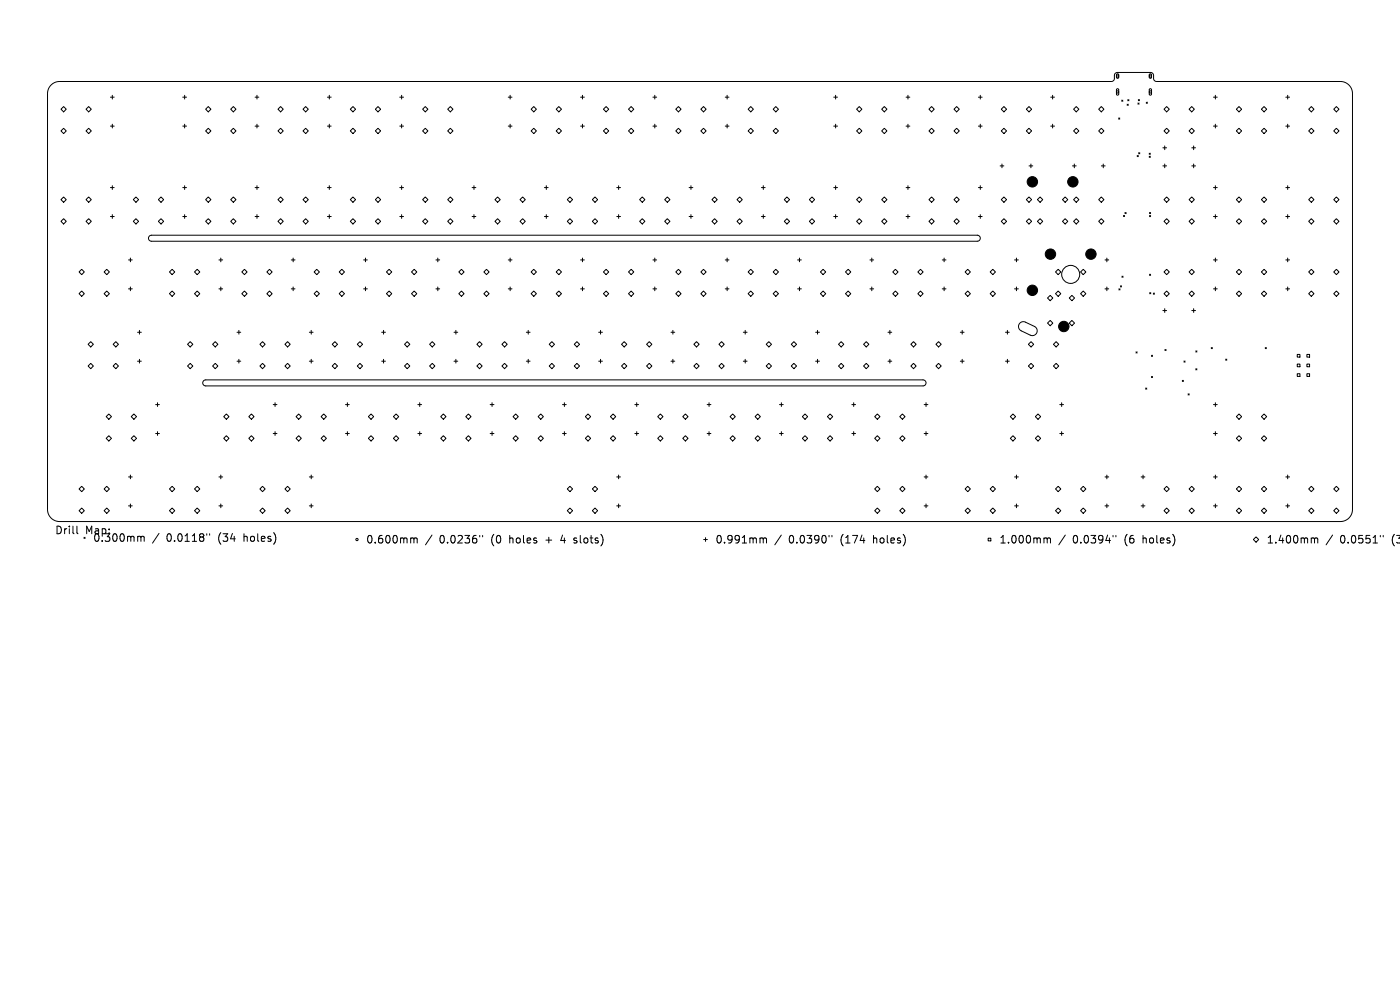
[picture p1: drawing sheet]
<svg xmlns="http://www.w3.org/2000/svg" width="297mm" height="210mm" viewBox="0 0 297 210" stroke-linecap="round" stroke-linejoin="round" font-family="sans-serif">
<defs><g id="words">
<g font-size="2.2">
<text x="11.6" y="113.5">Drill</text>
<text x="18.1" y="113.5">Map:</text>
<text x="19.7" y="115.1">0.300mm</text>
<text x="35.3" y="115.1">0.0118&quot;</text>
<text x="46.4" y="115.1">(34</text>
<text x="51.9" y="115.1">holes)</text>
<text x="77.6" y="115.5">0.600mm</text>
<text x="93.2" y="115.5">0.0236&quot;</text>
<text x="104.3" y="115.5">(0</text>
<text x="108.3" y="115.5">holes</text>
<text x="116.1" y="115.5">+</text>
<text x="119.5" y="115.5">4</text>
<text x="122.4" y="115.5">slots)</text>
<text x="151.7" y="115.5">0.991mm</text>
<text x="167.4" y="115.5">0.0390&quot;</text>
<text x="178.4" y="115.5">(174</text>
<text x="185.5" y="115.5">holes)</text>
<text x="211.9" y="115.5">1.000mm</text>
<text x="227.6" y="115.5">0.0394&quot;</text>
<text x="238.6" y="115.5">(6</text>
<text x="242.6" y="115.5">holes)</text>
<text x="268.6" y="115.5">1.400mm</text>
<text x="284.3" y="115.5">0.0551&quot;</text>
<text x="295.4" y="115.5">(35</text>
</g>
</g></defs>
<g fill="none" stroke="#000" stroke-width=".21">
<path d="M10.8 18l.8-.5 1-.2h223.2l.6-.4 .1-1.3 .6-.2h7.2l.4 .4 .1 1.2 .6 .3h39a2.56 2.56 0 0 1 2.5 2.5v88.3a2.56 2.56 0 0 1-2.5 2.5h-271.8a2.56 2.56 0 0 1-2.5-2.5v-88.3l.2-1zM236.9 15.7h.3l.1 .1v.6l-.1 .2-.3-.2zM236.9 18.9l.3-.1 .1 .2v1l-.2 .2-.2-.2zM243.9 15.7h.2l.2 .1v.6l-.2 .2-.3-.2zM243.9 18.9l.2-.1 .2 .2v1l-.2 .2-.3-.2zM12.9 23.2l.6-.6 .6 .6-.6 .5zM12.9 27.8l.6-.6 .6 .6-.6 .5zM18.2 23.2l.6-.6 .6 .6-.6 .5zM18.2 27.8l.6-.6 .6 .6-.6 .5zM23.4 20.6h.8M23.4 26.8h.8M23.4 39.8h.8"/>
<path d="M23.8 20.2v.8M23.8 26.4v.7M23.8 39.4v.8M38.8 20.6h.8M38.8 26.8h.8M38.8 39.8h.8M39.2 20.2v.8M39.2 26.4v.7M39.2 39.4v.8M43.6 23.2l.6-.6 .5 .6-.5 .5zM43.6 27.8l.6-.6 .5 .6-.5 .5zM48.9 23.2l.6-.6 .6 .6-.6 .5z"/>
<path d="M48.9 27.8l.6-.6 .6 .6-.6 .5zM54.1 20.6h.8M54.1 26.8h.8M54.1 39.8h.8M54.5 20.2v.8M54.5 26.4v.7M54.5 39.4v.8M59 23.2l.5-.6 .6 .6-.6 .5zM59 27.8l.5-.6 .6 .6-.6 .5zM64.3 23.2l.5-.6 .6 .6-.6 .5zM64.3 27.8l.5-.6 .6 .6-.6 .5zM69.5 20.6h.8"/>
<path d="M69.5 26.8h.8M69.5 39.8h.8M69.9 20.2v.8M69.9 26.4v.7M69.9 39.4v.8M74.3 23.2l.6-.6 .5 .6-.5 .5zM74.3 27.8l.6-.6 .5 .6-.5 .5zM79.6 23.2l.6-.6 .6 .6-.6 .5zM79.6 27.8l.6-.6 .6 .6-.6 .5zM84.8 20.6h.8M84.8 26.8h.8M84.8 39.8h.8"/>
<path d="M85.2 20.2v.8M85.2 26.4v.7M85.2 39.4v.8M89.7 23.2l.5-.6 .6 .6-.6 .5zM89.7 27.8l.5-.6 .6 .6-.6 .5zM95 23.2l.5-.6 .6 .6-.6 .5zM95 27.8l.5-.6 .6 .6-.6 .5zM100.2 39.8h.7M100.5 39.4v.8M107.8 20.6h.8M107.8 26.8h.8M108.2 20.2v.8"/>
<path d="M108.2 26.4v.7M112.7 23.2l.5-.6 .6 .6-.6 .5zM112.7 27.8l.5-.6 .6 .6-.6 .5zM115.5 39.8h.8M115.9 39.4v.8M118 23.2l.6-.6 .5 .6-.5 .5zM118 27.8l.6-.6 .5 .6-.5 .5zM123.2 20.6h.8M123.2 26.8h.8M123.6 20.2v.8M123.6 26.4v.7M128 23.2l.6-.6 .5 .6-.5 .5z"/>
<path d="M128 27.8l.6-.6 .5 .6-.5 .5zM130.8 39.8h.8M131.2 39.4v.8M133.3 23.2l.6-.6 .6 .6-.6 .5zM133.3 27.8l.6-.6 .6 .6-.6 .5zM138.5 20.6h.8M138.5 26.8h.8M138.9 20.2v.8M138.9 26.4v.7M143.4 23.2l.5-.6 .6 .6-.6 .5zM143.4 27.8l.5-.6 .6 .6-.6 .5zM146.2 39.8h.8"/>
<path d="M146.6 39.4v.8M148.7 23.2l.5-.6 .6 .6-.6 .5zM148.7 27.8l.5-.6 .6 .6-.6 .5zM153.9 20.6h.8M153.9 26.8h.8M154.3 20.2v.8M154.3 26.4v.7M158.7 23.2l.6-.6 .5 .6-.5 .5zM158.7 27.8l.6-.6 .5 .6-.5 .5zM161.5 39.8h.8M161.9 39.4v.8M164 23.2l.6-.6 .5 .6-.5 .5z"/>
<path d="M164 27.8l.6-.6 .5 .6-.5 .5zM176.9 20.6h.8M176.9 26.8h.8M176.9 39.8h.8M177.3 20.2v.8M177.3 26.4v.7M177.3 39.4v.8M181.7 23.2l.6-.6 .6 .6-.6 .5zM181.7 27.8l.6-.6 .6 .6-.6 .5zM187 23.2l.6-.6 .6 .6-.6 .5zM187 27.8l.6-.6 .6 .6-.6 .5zM192.2 20.6h.8"/>
<path d="M192.2 26.8h.8M192.2 39.8h.8M192.6 20.2v.8M192.6 26.4v.7M192.6 39.4v.8M197.1 23.2l.5-.6 .6 .6-.6 .5zM197.1 27.8l.5-.6 .6 .6-.6 .5zM202.4 23.2l.5-.6 .6 .6-.6 .5zM202.4 27.8l.5-.6 .6 .6-.6 .5zM207.6 20.6h.8M207.6 26.8h.8M207.6 39.8h.8"/>
<path d="M208 20.2v.8M208 26.4v.7M208 39.4v.8M212.2 35.2h.8M212.4 23.2l.6-.6 .5 .6-.5 .5zM212.4 27.8l.6-.6 .5 .6-.5 .5zM212.6 34.8v.8M217.7 23.2l.6-.6 .6 .6-.6 .5zM217.7 27.8l.6-.6 .6 .6-.6 .5zM218.3 35.2h.8M218.7 34.8v.8M222.9 20.6h.8"/>
<path d="M222.9 26.8h.8M223.3 20.2v.8M223.3 26.4v.7M227.5 35.2h.8M227.8 23.2l.5-.6 .6 .6-.6 .5zM227.8 27.8l.5-.6 .6 .6-.6 .5zM227.9 34.8v.8M233.1 23.2l.5-.6 .6 .6-.6 .5zM233.1 27.8l.5-.6 .6 .6-.6 .5zM233.6 35.2h.8M234 34.8v.8M237.3 25l.3 .3"/>
<path d="M237.6 25l-.3 .3M238 21.2l.2 .3M238.2 21.2l-.2 .3M239.1 22.1l.3 .2M239.3 21.1l.2 .3M239.4 22.1l-.3 .2M239.5 21.1l-.2 .3M241.2 33l.3 .2M241.4 21.9l.2 .2M241.5 33l-.3 .2M241.5 21.1l.2 .3M241.6 32.4l.2 .2"/>
<path d="M241.6 21.9l-.2 .2M241.7 21.1l-.2 .3M241.8 32.4l-.2 .2M243.2 21.7l.2 .2M243.4 21.7l-.2 .2M243.8 32.5l.2 .2M243.8 33.1l.2 .3M244 32.5l-.2 .2M244 33.1l-.2 .3M246.7 35.2h.8M246.7 31.4h.8M246.9 23.2l.6-.6 .6 .6-.6 .5z"/>
<path d="M246.9 27.8l.6-.6 .6 .6-.6 .5zM247.1 31v.8M247.1 34.8v.8M252.3 23.2l.5-.6 .6 .6-.6 .5zM252.3 27.8l.5-.6 .6 .6-.6 .5zM252.8 35.2h.8M252.8 31.4h.8M253.2 31v.8M253.2 34.8v.8M257.4 20.6h.8M257.4 26.8h.8M257.4 39.8h.8"/>
<path d="M257.8 20.2v.8M257.8 26.4v.7M257.8 39.4v.8M262.3 23.2l.5-.6 .6 .6-.6 .5zM262.3 27.8l.5-.6 .6 .6-.6 .5zM267.6 23.2l.6-.6 .5 .6-.5 .5zM268.2 27.2l.5 .6-.5 .5-.6-.5zM272.8 20.6h.8M272.8 26.8h.8M272.8 39.8h.8M273.2 20.2v.8M273.2 26.4v.7"/>
<path d="M273.2 39.4v.8M277.6 23.2l.6-.6 .6 .6-.6 .5zM277.6 27.8l.6-.6 .6 .6-.6 .5zM282.9 23.2l.6-.6 .6 .6-.6 .5zM282.9 27.8l.6-.6 .6 .6-.6 .5zM13.5 41.8l.6 .5-.6 .6-.6-.6zM13.5 46.4l.6 .6-.6 .5-.6-.5zM17.3 57.1l.6 .6-.6 .6-.5-.6zM18.2 47l.6-.6 .6 .6-.6 .5zM18.8 41.8l.6 .5-.6 .6-.6-.6zM22.6 57.1l.6 .6-.6 .6-.5-.6zM23.4 45.9h.8"/>
<path d="M23.8 45.5v.8M27.3 55.1h.8M27.7 54.7v.8M28.3 47l.5-.6 .6 .6-.6 .5zM28.8 41.8l.6 .5-.6 .6-.5-.6zM31.7 50.1l.4-.2h175.2l.5 .2 .2 .4-.2 .5-.5 .2h-175.2l-.3-.1-.3-.3zM34.2 41.8l.5 .5-.5 .6-.6-.6zM34.2 46.4l.5 .6-.5 .5-.6-.5zM36.5 57.1l.6 .6-.6 .6-.6-.6zM38.8 45.9h.8M39.2 45.5v.8M41.8 57.1l.6 .6-.6 .6-.5-.6z"/>
<path d="M44.2 41.8l.5 .5-.5 .6-.6-.6zM44.2 46.4l.5 .6-.5 .5-.6-.5zM46.4 55.1h.8M46.8 54.7v.8M49.5 41.8l.6 .5-.6 .6-.6-.6zM49.5 46.4l.6 .6-.6 .5-.6-.5zM51.9 57.1l.5 .6-.5 .6-.6-.6zM54.1 45.9h.8M54.5 45.5v.8M57.2 57.1l.5 .6-.5 .6-.6-.6zM59.5 41.8l.6 .5-.6 .6-.5-.6zM59.5 46.4l.6 .6-.6 .5-.5-.5z"/>
<path d="M61.8 55.1h.8M62.2 54.7v.8M64.8 41.8l.6 .5-.6 .6-.5-.6zM64.8 46.4l.6 .6-.6 .5-.5-.5zM67.2 57.1l.6 .6-.6 .6-.6-.6zM69.5 45.9h.8M69.9 45.5v.8M72.5 57.1l.6 .6-.6 .6-.5-.6zM74.9 41.8l.5 .5-.5 .6-.6-.6zM74.9 46.4l.5 .6-.5 .5-.6-.5zM77.1 55.1h.8M77.5 54.7v.8"/>
<path d="M80.2 41.8l.6 .5-.6 .6-.6-.6zM80.2 46.4l.6 .6-.6 .5-.6-.5zM82.5 57.1l.6 .6-.6 .6-.5-.6zM84.8 45.9h.8M85.2 45.5v.8M87.9 57.1l.5 .6-.5 .6-.6-.6zM90.2 41.8l.6 .5-.6 .6-.5-.6zM90.2 46.4l.6 .6-.6 .5-.5-.5zM92.5 55.1h.8M92.9 54.7v.8M95.5 41.8l.6 .5-.6 .6-.5-.6zM95.5 46.4l.6 .6-.6 .5-.5-.5z"/>
<path d="M97.9 57.1l.6 .6-.6 .6-.6-.6zM100.2 45.9h.7M100.5 45.5v.8M103.2 57.1l.6 .6-.6 .6-.6-.6zM105.6 41.8l.5 .5-.5 .6-.6-.6zM105.6 46.4l.5 .6-.5 .5-.6-.5zM107.8 55.1h.8M108.2 54.7v.8M110.9 41.8l.5 .5-.5 .6-.6-.6zM110.9 46.4l.5 .6-.5 .5-.6-.5zM113.2 57.1l.6 .6-.6 .6-.5-.6zM115.5 45.9h.8"/>
<path d="M115.9 45.5v.8M118.6 57.1l.5 .6-.5 .6-.6-.6zM120.9 41.8l.6 .5-.6 .6-.6-.6zM120.9 46.4l.6 .6-.6 .5-.6-.5zM123.2 55.1h.8M123.6 54.7v.8M126.2 41.8l.6 .5-.6 .6-.5-.6zM126.2 46.4l.6 .6-.6 .5-.5-.5zM128.6 57.1l.5 .6-.5 .6-.6-.6zM130.8 45.9h.8M131.2 45.5v.8M133.3 57.7l.6-.6 .6 .6-.6 .6z"/>
<path d="M136.3 41.8l.5 .5-.5 .6-.6-.6zM136.3 46.4l.5 .6-.5 .5-.6-.5zM138.5 55.1h.8M138.9 54.7v.8M141.6 41.8l.5 .5-.5 .6-.6-.6zM141.6 46.4l.5 .6-.5 .5-.6-.5zM143.9 57.1l.6 .6-.6 .6-.5-.6zM146.2 45.9h.8M146.6 45.5v.8M149.2 57.1l.6 .6-.6 .6-.5-.6zM151.6 41.8l.6 .5-.6 .6-.6-.6zM151.6 46.4l.6 .6-.6 .5-.6-.5z"/>
<path d="M153.9 55.1h.8M154.3 54.7v.8M156.3 47l.6-.6 .6 .6-.6 .5zM156.9 41.8l.6 .5-.6 .6-.6-.6zM158.7 57.7l.6-.6 .5 .6-.5 .6zM161.5 45.9h.8M161.9 45.5v.8M164.6 57.1l.5 .6-.5 .6-.6-.6zM166.9 41.8l.6 .5-.6 .6-.5-.6zM166.9 46.4l.6 .6-.6 .5-.5-.5zM169.2 55.1h.8M169.6 54.7v.8"/>
<path d="M171.7 47l.6-.6 .5 .6-.5 .5zM172.3 41.8l.5 .5-.5 .6-.6-.6zM174.6 57.1l.6 .6-.6 .6-.5-.6zM176.9 45.9h.8M177.3 45.5v.8M179.9 57.1l.6 .6-.6 .6-.5-.6zM181.7 47l.6-.6 .6 .6-.6 .5zM182.3 41.8l.6 .5-.6 .6-.6-.6zM184.5 55.1h.8M184.9 54.7v.8M187.6 41.8l.6 .5-.6 .6-.6-.6zM187.6 46.4l.6 .6-.6 .5-.6-.5z"/>
<path d="M190 57.1l.5 .6-.5 .6-.6-.6zM192.2 45.9h.8M192.6 45.5v.8M195.3 57.1l.5 .6-.5 .6-.6-.6zM197.1 47l.5-.6 .6 .6-.6 .5zM197.6 41.8l.6 .5-.6 .6-.5-.6zM199.9 55.1h.8M200.3 54.7v.8M202.9 41.8l.6 .5-.6 .6-.5-.6zM202.9 46.4l.6 .6-.6 .5-.5-.5zM205.3 57.1l.6 .6-.6 .6-.6-.6zM207.6 45.9h.8"/>
<path d="M208 45.5v.8M210.6 57.1l.6 .6-.6 .6-.5-.6zM212.4 47l.6-.6 .5 .6-.5 .5zM213 41.8l.5 .5-.5 .6-.6-.6zM215.2 55.1h.8M215.6 54.7v.8M218.3 41.8l.6 .5-.6 .6-.6-.6zM218.3 46.4l.6 .6-.6 .5-.6-.5zM220.1 47l.5-.6 .6 .6-.6 .5zM220.6 41.8l.6 .5-.6 .6-.5-.6zM224.5 57.1l.5 .6-.5 .6-.6-.6zM225.4 47l.6-.6 .5 .6-.5 .5z"/>
<path d="M226 41.8l.5 .5-.5 .6-.6-.6zM227.8 47l.5-.6 .6 .6-.6 .5zM228.3 41.8l.6 .5-.6 .6-.5-.6zM229.8 57.1l.6 .6-.6 .6-.6-.6zM233.6 41.8l.6 .5-.6 .6-.5-.6zM233.6 46.4l.6 .6-.6 .5-.5-.5zM234.4 55.1h.8M234.8 54.7v.8M238 58.6l.3 .2M238.3 58.6l-.3 .2M238.3 45.7l.3 .2M238.6 45.7l-.3 .2"/>
<path d="M238.7 45.1l.2 .2M238.9 45.1l-.2 .2M243.9 45.1l.2 .2M243.9 45.7l.2 .3M243.9 58.2l.2 .2M244.1 45.1l-.2 .2M244.1 45.7l-.2 .3M244.1 58.2l-.2 .2M247.5 41.8l.6 .5-.6 .6-.6-.6zM247.5 46.4l.6 .6-.6 .5-.6-.5zM247.5 57.1l.6 .6-.6 .6-.6-.6zM252.8 41.8l.6 .5-.6 .6-.5-.6z"/>
<path d="M252.8 46.4l.6 .6-.6 .5-.5-.5zM252.8 57.1l.6 .6-.6 .6-.5-.6zM257.4 45.9h.8M257.4 55.1h.8M257.8 45.5v.8M257.8 54.7v.8M262.3 47l.5-.6 .6 .6-.6 .5zM262.8 41.8l.6 .5-.6 .6-.5-.6zM262.8 57.1l.6 .6-.6 .6-.5-.6zM268.2 41.8l.5 .5-.5 .6-.6-.6zM268.2 46.4l.5 .6-.5 .5-.6-.5zM268.2 57.1l.5 .6-.5 .6-.6-.6z"/>
<path d="M272.8 45.9h.8M272.8 55.1h.8M273.2 45.5v.8M273.2 54.7v.8M277.6 47l.6-.6 .6 .6-.6 .5zM278.2 41.8l.6 .5-.6 .6-.6-.6zM278.2 57.1l.6 .6-.6 .6-.6-.6zM282.9 47l.6-.6 .6 .6-.6 .5zM282.9 57.7l.6-.6 .6 .6-.6 .6zM283.5 41.8l.6 .5-.6 .6-.6-.6zM16.8 62.3l.5-.6 .6 .6-.6 .6zM18.7 73l.6-.5 .5 .5-.5 .6z"/>
<path d="M18.7 77.6l.6-.5 .5 .5-.5 .6zM22.1 62.3l.5-.6 .6 .6-.6 .6zM24 73l.6-.5 .5 .5-.5 .6zM24 77.6l.6-.5 .5 .5-.5 .6zM27.3 61.3h.8M27.7 60.9v.8M29.2 70.5h.8M29.2 76.6h.8M29.6 70.1v.8M29.6 76.2v.8M35.9 62.3l.6-.6 .6 .6-.6 .6zM39.8 73l.5-.5 .6 .5-.6 .6z"/>
<path d="M39.8 77.6l.5-.5 .6 .5-.6 .6zM41.3 62.3l.5-.6 .6 .6-.6 .6zM45.1 73l.6-.5 .5 .5-.5 .6zM45.1 77.6l.6-.5 .5 .5-.5 .6zM46.4 61.3h.8M46.8 60.9v.8M50.3 70.5h.8M50.3 76.6h.8M50.7 70.1v.8M50.7 76.2v.8M51.3 62.3l.6-.6 .5 .6-.5 .6zM55.1 73l.6-.5 .6 .5-.6 .6z"/>
<path d="M55.1 77.6l.6-.5 .6 .5-.6 .6zM56.6 62.3l.6-.6 .5 .6-.5 .6zM60.4 73l.6-.5 .6 .5-.6 .6zM60.4 77.6l.6-.5 .6 .5-.6 .6zM61.8 61.3h.8M62.2 60.9v.8M65.6 70.5h.8M65.6 76.6h.8M66 70.1v.8M66 76.2v.8M66.6 62.3l.6-.6 .6 .6-.6 .6zM70.5 73l.5-.5 .6 .5-.6 .6z"/>
<path d="M70.5 77.6l.5-.5 .6 .5-.6 .6zM72 62.3l.5-.6 .6 .6-.6 .6zM75.8 73l.6-.5 .5 .5-.5 .6zM75.8 77.6l.6-.5 .5 .5-.5 .6zM77.1 61.3h.8M77.5 60.9v.8M81 70.5h.8M81 76.6h.8M81.4 70.1v.8M81.4 76.2v.8M82 62.3l.5-.6 .6 .6-.6 .6zM85.8 73l.6-.5 .5 .5-.5 .6z"/>
<path d="M85.8 77.6l.6-.5 .5 .5-.5 .6zM87.3 62.3l.6-.6 .5 .6-.5 .6zM91.1 73l.6-.5 .6 .5-.6 .6zM91.1 77.6l.6-.5 .6 .5-.6 .6zM92.5 61.3h.8M92.9 60.9v.8M96.3 70.5h.8M96.3 76.6h.8M96.7 70.1v.8M96.7 76.2v.8M97.3 62.3l.6-.6 .6 .6-.6 .6zM101.2 73l.5-.5 .6 .5-.6 .6z"/>
<path d="M101.2 77.6l.5-.5 .6 .5-.6 .6zM102.6 62.3l.6-.6 .6 .6-.6 .6zM106.5 73l.5-.5 .6 .5-.6 .6zM106.5 77.6l.5-.5 .6 .5-.6 .6zM107.8 61.3h.8M108.2 60.9v.8M111.7 70.5h.8M111.7 76.6h.8M112.1 70.1v.8M112.1 76.2v.8M112.7 62.3l.5-.6 .6 .6-.6 .6zM116.5 73l.6-.5 .5 .5-.5 .6z"/>
<path d="M116.5 77.6l.6-.5 .5 .5-.5 .6zM118 62.3l.6-.6 .5 .6-.5 .6zM121.8 73l.6-.5 .6 .5-.6 .6zM121.8 77.6l.6-.5 .6 .5-.6 .6zM123.2 61.3h.8M123.6 60.9v.8M127 70.5h.8M127 76.6h.8M127.4 70.1v.8M127.4 76.2v.8M128 62.3l.6-.6 .5 .6-.5 .6zM131.9 73l.5-.5 .6 .5-.6 .6z"/>
<path d="M131.9 77.6l.5-.5 .6 .5-.6 .6zM133.3 62.3l.6-.6 .6 .6-.6 .6zM137.2 73l.5-.5 .6 .5-.6 .6zM137.2 77.6l.5-.5 .6 .5-.6 .6zM138.5 61.3h.8M138.9 60.9v.8M142.3 70.5h.8M142.3 76.6h.8M142.7 70.1v.8M142.7 76.2v.8M143.4 62.3l.5-.6 .6 .6-.6 .6zM147.2 73l.6-.5 .5 .5-.5 .6z"/>
<path d="M147.2 77.6l.6-.5 .5 .5-.5 .6zM148.7 62.3l.5-.6 .6 .6-.6 .6zM152.5 73l.6-.5 .5 .5-.5 .6zM152.5 77.6l.6-.5 .5 .5-.5 .6zM153.9 61.3h.8M154.3 60.9v.8M157.7 70.5h.8M157.7 76.6h.8M158.1 70.1v.8M158.1 76.2v.8M158.7 62.3l.6-.6 .5 .6-.5 .6zM162.5 73l.6-.5 .6 .5-.6 .6z"/>
<path d="M162.5 77.6l.6-.5 .6 .5-.6 .6zM164 62.3l.6-.6 .5 .6-.5 .6zM167.9 73l.5-.5 .6 .5-.6 .6zM167.9 77.6l.5-.5 .6 .5-.6 .6zM169.2 61.3h.8M169.6 60.9v.8M173 70.5h.8M173 76.6h.8M173.4 70.1v.8M173.4 76.2v.8M174.1 62.3l.5-.6 .6 .6-.6 .6zM177.9 73l.6-.5 .5 .5-.5 .6z"/>
<path d="M177.9 77.6l.6-.5 .5 .5-.5 .6zM179.4 62.3l.5-.6 .6 .6-.6 .6zM183.2 73l.6-.5 .5 .5-.5 .6zM183.2 77.6l.6-.5 .5 .5-.5 .6zM184.5 61.3h.8M184.9 60.9v.8M188.4 70.5h.8M188.4 76.6h.8M188.8 70.1v.8M188.8 76.2v.8M189.4 62.3l.6-.6 .5 .6-.5 .6zM193.2 73l.6-.5 .6 .5-.6 .6z"/>
<path d="M193.2 77.6l.6-.5 .6 .5-.6 .6zM194.7 62.3l.6-.6 .5 .6-.5 .6zM198.5 73l.6-.5 .6 .5-.6 .6zM198.5 77.6l.6-.5 .6 .5-.6 .6zM199.9 61.3h.8M200.3 60.9v.8M203.7 70.5h.8M203.7 76.6h.8M204.1 70.1v.8M204.1 76.2v.8M204.7 62.3l.6-.6 .6 .6-.6 .6zM210.1 62.3l.5-.6 .6 .6-.6 .6z"/>
<path d="M213.3 70.5h.8M213.3 76.6h.8M213.7 70.1v.8M213.7 76.2v.8M215.2 61.3h.8M215.6 60.9v.8M216.4 68.5l.4-.2h.6l2.1 .9a1.02 1.02 0 0 1 .4 1.4 1.02 1.02 0 0 1-1.3 .5l-1.9-.9a1.02 1.02 0 0 1-.3-1.7zM218.2 73l.5-.5 .6 .5-.6 .6zM218.2 77.6l.5-.5 .6 .5-.6 .6zM222.2 68.5l.6-.5 .6 .5-.6 .6zM222.8 62.7l.6 .5-.6 .6-.6-.6zM223.5 73l.5-.5 .6 .5-.6 .6z"/>
<path d="M223.5 77.6l.5-.5 .6 .5-.6 .6zM223.9 62.3l.6-.6 .5 .6-.5 .6zM226.8 63.2l.6-.5 .6 .5-.6 .6zM227.4 68l.6 .5-.6 .6-.6-.6zM229.2 62.3l.6-.6 .6 .6-.6 .6zM234.4 61.3h.8M234.8 60.9v.8M237.4 61.3l.2 .2M237.6 61.3l-.2 .2M237.7 60.6l.2 .3M237.9 60.6l-.2 .3M241 74.6l.2 .3"/>
<path d="M241.2 74.6l-.2 .3M243.9 62.1l.2 .2M244.1 62.1l-.2 .2M244.3 75.4l.2 .2M244.3 79.9l.2 .2M244.5 75.4l-.2 .2M244.5 79.9l-.2 .2M244.7 62.2l.2 .2M244.9 62.2l-.2 .2M246.7 65.9h.8M246.9 62.3l.6-.6 .6 .6-.6 .6zM247.1 65.5v.8"/>
<path d="M247.1 74.1l.3 .3M247.4 74.1l-.3 .3M251.2 76.6l.2 .2M251.4 76.6l-.2 .2M252.3 62.3l.5-.6 .6 .6-.6 .6zM252.8 65.9h.8M253.2 65.5v.8M253.7 74.4l.2 .3M253.7 78.2l.2 .3M253.9 74.4l-.2 .3M253.9 78.2l-.2 .3M257 73.7l.2 .3"/>
<path d="M257.2 73.7l-.2 .3M257.4 61.3h.8M257.8 60.9v.8M260 76.2l.3 .2M260.3 76.2l-.3 .2M262.3 62.3l.5-.6 .6 .6-.6 .6zM267.6 62.3l.6-.6 .5 .6-.5 .6zM268.4 73.7l.3 .3M268.7 73.7l-.3 .3M272.8 61.3h.8M273.2 60.9v.8M275.2 75.2h.6v.6h-.6z"/>
<path d="M275.2 77.2h.6v.6h-.6zM275.2 79.3h.6v.5h-.6zM277.3 75.2h.5v.6h-.5zM277.3 77.2h.5v.6h-.5zM277.3 79.3h.5v.5h-.5zM277.6 62.3l.6-.6 .6 .6-.6 .6zM282.9 62.3l.6-.6 .6 .6-.6 .6zM22.5 88.4l.6-.6 .6 .6-.6 .5zM22.5 93l.6-.6 .6 .6-.6 .6zM27.8 88.4l.6-.6 .6 .6-.6 .5zM27.8 93l.6-.6 .6 .6-.6 .6zM33 85.8h.8"/>
<path d="M33 92h.8M33.4 85.4v.8M33.4 91.6v.8M43.2 80.8l.4-.2h152.2l.5 .2 .2 .4-.2 .5-.5 .2h-152.2l-.5-.4-.1-.4zM47.5 88.4l.5-.6 .6 .6-.6 .5zM47.5 93l.5-.6 .6 .6-.6 .6zM52.8 88.4l.5-.6 .6 .6-.6 .5zM52.8 93l.5-.6 .6 .6-.6 .6zM58 85.8h.8M58 92h.8M58.4 85.4v.8M58.4 91.6v.8"/>
<path d="M62.8 88.4l.6-.6 .5 .6-.5 .5zM62.8 93l.6-.6 .5 .6-.5 .6zM68.1 88.4l.6-.6 .5 .6-.5 .5zM68.1 93l.6-.6 .5 .6-.5 .6zM73.3 85.8h.8M73.3 92h.8M73.7 85.4v.8M73.7 91.6v.8M78.1 88.4l.6-.6 .6 .6-.6 .5zM78.1 93l.6-.6 .6 .6-.6 .6zM83.5 88.4l.5-.6 .6 .6-.6 .5zM83.5 93l.5-.6 .6 .6-.6 .6z"/>
<path d="M88.6 85.8h.8M88.6 92h.8M89 85.4v.8M89 91.6v.8M93.5 88.4l.6-.6 .5 .6-.5 .5zM93.5 93l.6-.6 .5 .6-.5 .6zM98.8 88.4l.6-.6 .5 .6-.5 .5zM98.8 93l.6-.6 .5 .6-.5 .6zM104 85.8h.8M104 92h.8M104.4 85.4v.8M104.4 91.6v.8"/>
<path d="M108.8 88.4l.6-.6 .6 .6-.6 .5zM108.8 93l.6-.6 .6 .6-.6 .6zM114.2 88.4l.5-.6 .6 .6-.6 .5zM114.2 93l.5-.6 .6 .6-.6 .6zM119.3 85.8h.8M119.3 92h.8M119.7 85.4v.8M119.7 91.6v.8M124.2 88.4l.5-.6 .6 .6-.6 .5zM124.2 93l.5-.6 .6 .6-.6 .6zM129.5 88.4l.6-.6 .5 .6-.5 .5zM129.5 93l.6-.6 .5 .6-.5 .6z"/>
<path d="M134.7 85.8h.8M134.7 92h.8M135.1 85.4v.8M135.1 91.6v.8M139.5 88.4l.6-.6 .6 .6-.6 .5zM139.5 93l.6-.6 .6 .6-.6 .6zM144.8 88.4l.6-.6 .6 .6-.6 .5zM144.8 93l.6-.6 .6 .6-.6 .6zM150 85.8h.8M150 92h.8M150.4 85.4v.8M150.4 91.6v.8"/>
<path d="M154.9 88.4l.5-.6 .6 .6-.6 .5zM154.9 93l.5-.6 .6 .6-.6 .6zM160.2 88.4l.5-.6 .6 .6-.6 .5zM160.2 93l.5-.6 .6 .6-.6 .6zM165.4 85.8h.8M165.4 92h.8M165.8 85.4v.8M165.8 91.6v.8M170.2 88.4l.6-.6 .5 .6-.5 .5zM170.2 93l.6-.6 .5 .6-.5 .6zM175.5 88.4l.6-.6 .6 .6-.6 .5zM175.5 93l.6-.6 .6 .6-.6 .6z"/>
<path d="M180.7 85.8h.8M180.7 92h.8M181.1 85.4v.8M181.1 91.6v.8M185.6 88.4l.5-.6 .6 .6-.6 .5zM185.6 93l.5-.6 .6 .6-.6 .6zM190.9 88.4l.5-.6 .6 .6-.6 .5zM190.9 93l.5-.6 .6 .6-.6 .6zM196.1 85.8h.8M196.1 92h.8M196.5 85.4v.8M196.5 91.6v.8"/>
<path d="M214.3 88.4l.6-.6 .6 .6-.6 .5zM214.3 93l.6-.6 .6 .6-.6 .6zM219.6 88.4l.6-.6 .6 .6-.6 .5zM219.6 93l.6-.6 .6 .6-.6 .6zM224.8 85.8h.8M224.8 92h.8M225.2 85.4v.8M225.2 91.6v.8M243 82.3l.3 .3M243.3 82.3l-.3 .3M250.8 80.7l.3 .2M251.1 80.7l-.3 .2"/>
<path d="M252 83.5l.3 .3M252.3 83.5l-.3 .3M257.4 85.8h.8M257.4 92h.8M257.8 85.4v.8M257.8 91.6v.8M262.3 88.4l.5-.6 .6 .6-.6 .5zM262.3 93l.5-.6 .6 .6-.6 .6zM267.6 93l.6-.6 .5 .6-.5 .6zM268.2 87.8l.5 .6-.5 .5-.6-.5zM16.3 111.6v1.4l.2 .2M16.8 103.7l.5-.5 .6 .5-.6 .6z"/>
<path d="M16.8 108.3l.5-.5 .6 .5-.6 .6zM22.1 103.7l.5-.5 .6 .5-.6 .6zM22.1 108.3l.5-.5 .6 .5-.6 .6zM27.3 101.2h.8M27.3 107.3h.8M27.7 100.8v.8M27.7 106.9v.8M29.4 113.8l.5 .2M29.9 114l.2-.2h.4l.1 1M29.9 114v.8M33.7 113.1l-1.3 2.1M35.9 103.7l.6-.5 .6 .5-.6 .6z"/>
<path d="M35.9 108.3l.6-.5 .6 .5-.6 .6zM41.3 103.7l.5-.5 .6 .5-.6 .6zM41.3 108.3l.5-.5 .6 .5-.6 .6zM43.9 113.2v.3M44.5 113.2v.3M46.4 101.2h.8M46.4 107.3h.8M46.8 100.8v.8M46.8 106.9v.8M55.1 103.7l.6-.5 .6 .5-.6 .6zM55.1 108.3l.6-.5 .6 .5-.6 .6zM60.4 103.7l.6-.5 .6 .5-.6 .6z"/>
<path d="M60.4 108.3l.6-.5 .6 .5-.6 .6zM65.6 101.2h.8M65.6 107.3h.8M66 100.8v.8M66 106.9v.8M87.4 114.1l.4 .2M87.8 114.3l.2-.2 .4 .1 .1 1M87.8 114.3v.9M91.6 113.5l-1.3 2.1M101.8 113.6v.3M102.4 113.6v.3M120.3 103.7l.6-.5 .6 .5-.6 .6z"/>
<path d="M120.3 108.3l.6-.5 .6 .5-.6 .6zM121.7 115.1l.2 .1M121.8 114.2v.4M125.7 103.7l.5-.5 .6 .5-.6 .6zM125.7 108.3l.5-.5 .6 .5-.6 .6zM130.8 101.2h.8M130.8 107.3h.8M131.2 100.8v.8M131.2 106.9v.8M149.3 114.5h.8M149.7 114.1v.8M161.5 114.1l.4 .2"/>
<path d="M161.9 114.3v.9M161.9 114.3l.2-.2 .4 .1 .1 1M165.8 113.5l-1.4 2.1M175.9 113.6v.3M176.5 113.6v.3M185.6 103.7l.5-.5 .6 .5-.6 .6zM185.6 108.3l.5-.5 .6 .5-.6 .6zM190.9 103.7l.5-.5 .6 .5-.6 .6zM190.9 108.3l.5-.5 .6 .5-.6 .6zM196.1 101.2h.8M196.1 107.3h.8M196.5 100.8v.8"/>
<path d="M196.5 106.9v.8M204.7 103.7l.6-.5 .6 .5-.6 .6zM204.7 108.3l.6-.5 .6 .5-.6 .6zM209.6 114.2h.6v.5h-.6zM210.1 103.7l.5-.5 .6 .5-.6 .6zM210.1 108.3l.5-.5 .6 .5-.6 .6zM215.2 101.2h.8M215.2 107.3h.8M215.6 100.8v.8M215.6 106.9v.8M221.7 114.1l.5 .2M222.2 114.3l.2-.2 .4 .1 .1 1"/>
<path d="M222.2 114.3v.9M223.9 103.7l.6-.5 .5 .5-.5 .6zM223.9 108.3l.6-.5 .5 .5-.5 .6zM226 113.5l-1.4 2.1M229.2 103.7l.6-.5 .6 .5-.6 .6zM229.2 108.3l.6-.5 .6 .5-.6 .6zM234.4 101.2h.8M234.4 107.3h.8M234.8 100.8v.8M234.8 106.9v.8M236.1 113.6v.3M236.7 113.6v.3"/>
<path d="M242.1 101.2h.8M242.1 107.3h.8M242.5 100.8v.8M242.5 106.9v.8M246.9 103.7l.6-.5 .6 .5-.6 .6zM246.9 108.3l.6-.5 .6 .5-.6 .6zM252.3 103.7l.5-.5 .6 .5-.6 .6zM252.3 108.3l.5-.5 .6 .5-.6 .6zM257.4 101.2h.8M257.4 107.3h.8M257.8 100.8v.8M257.8 106.9v.8"/>
<path d="M262.3 103.7l.5-.5 .6 .5-.6 .6zM262.3 108.3l.5-.5 .6 .5-.6 .6zM265.9 114.5l.6-.6 .5 .6-.5 .5zM267.6 108.3l.6-.5 .5 .5-.5 .6zM268.2 103.2l.5 .5-.5 .6-.6-.6zM272.8 101.2h.8M272.8 107.3h.8M273.2 100.8v.8M273.2 106.9v.8M277.6 103.7l.6-.5 .6 .5-.6 .6zM277.6 108.3l.6-.5 .6 .5-.6 .6zM278.4 114.1l.5 .2"/>
<path d="M278.9 114.3l.2-.2 .4 .1 .1 1M278.9 114.3v.9M282.7 113.5l-1.4 2.1M282.9 103.7l.6-.5 .6 .5-.6 .6zM282.9 108.3l.6-.5 .6 .5-.6 .6zM292.8 113.6v.3M293.4 113.6v.3"/>
<circle cx="237.1" cy="16.1" r=".24"/>
<circle cx="237.1" cy="19.5" r=".24"/>
<circle cx="244" cy="16.1" r=".24"/>
<circle cx="244" cy="19.5" r=".24"/>
<circle cx="227.1" cy="58.2" r="1.91"/>
<circle cx="75.7" cy="114.5" r=".24"/>
</g>
<g fill="#000" stroke="#000" stroke-width=".21">
<circle cx="219" cy="38.6" r="1.1"/>
<circle cx="227.6" cy="38.6" r="1.1"/>
<circle cx="222.8" cy="53.9" r="1.1"/>
<circle cx="231.4" cy="53.9" r="1.1"/>
<circle cx="219" cy="61.6" r="1.1"/>
<circle cx="225.7" cy="69.3" r="1.1"/>
</g>
<use href="#words"/>
</svg>
